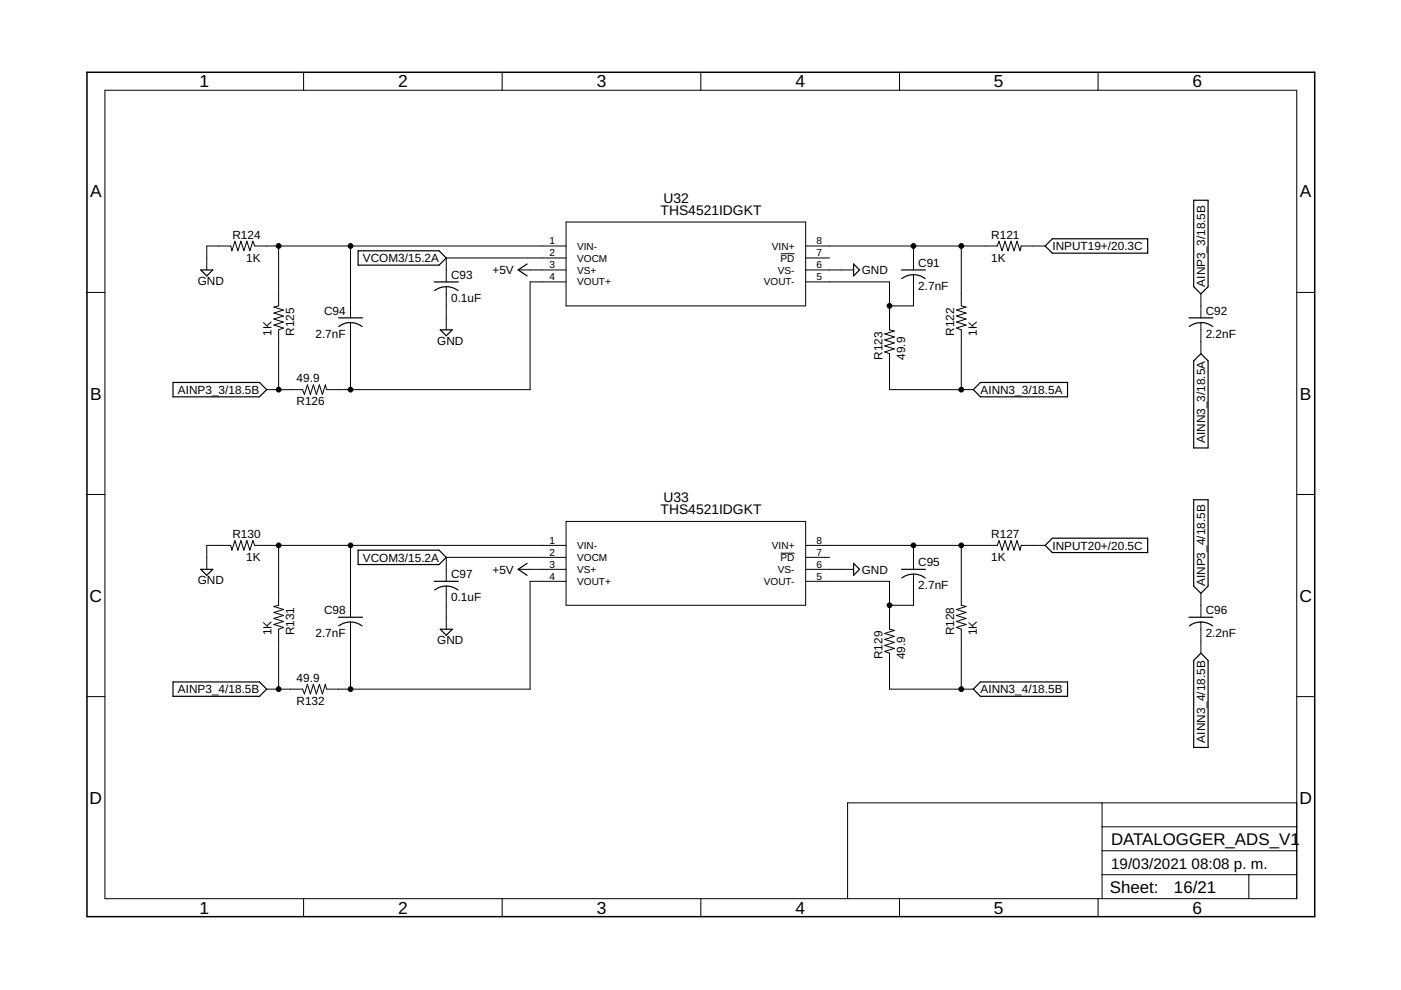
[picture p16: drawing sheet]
<svg xmlns="http://www.w3.org/2000/svg" width="297mm" height="210mm" viewBox="0 0 297 210" stroke-linecap="round" stroke-linejoin="round" font-family="sans-serif">
<defs><g id="words">
<g font-size="3.7">
<text x="42.3" y="18.5">1</text>
<text x="84.4" y="18.5">2</text>
<text x="126.5" y="18.5">3</text>
<text x="168.6" y="18.5">4</text>
<text x="210.7" y="18.5">5</text>
<text x="252.9" y="18.5">6</text>
<text x="19.1" y="41.9">A</text>
<text x="275.6" y="41.9">A</text>
<text x="19.1" y="84.7">B</text>
<text x="275.6" y="84.7">B</text>
<text x="19" y="127.6">C</text>
<text x="275.5" y="127.6">C</text>
<text x="19" y="170.4">D</text>
<text x="275.5" y="170.4">D</text>
<text x="42.3" y="193.7">1</text>
<text x="84.4" y="193.7">2</text>
<text x="126.5" y="193.7">3</text>
<text x="168.6" y="193.7">4</text>
<text x="210.7" y="193.7">5</text>
<text x="252.9" y="193.7">6</text>
</g>
<g font-size="3.6">
<text x="235.6" y="179.1">DATALOGGER_ADS_V1</text>
<text x="235.3" y="189.4">Sheet:</text>
<text x="248.9" y="189.3">16/21</text>
</g>
<g font-size="3.2">
<text x="235.6" y="184.2">19/03/2021</text>
<text x="252.6" y="184.2">08:08 p. m.</text>
</g>
<g font-size="2.9">
<text x="140.1" y="45.6">THS4521IDGKT</text>
<text x="140.7" y="43">U32</text>
<text x="140.7" y="106.5">U33</text>
<text x="140.1" y="109.1">THS4521IDGKT</text>
</g>
<g font-size="2.5">
<text x="49.3" y="50.7">R124</text>
<text x="210.2" y="50.7">R121</text>
<text x="223.1" y="53">INPUT19+/20.3C</text>
<text x="52.2" y="55.4">1K</text>
<text x="76.9" y="55.6">VCOM3/15.2A</text>
<text x="95.6" y="59.1">C93</text>
<text x="104.4" y="58.1">+5V</text>
<text x="182.7" y="58.1">GND</text>
<text x="194.7" y="56.6">C91</text>
<text x="210.2" y="55.4">1K</text>
<text x="41.9" y="60.4">GND</text>
<text x="95.6" y="64">0.1uF</text>
<text x="194.7" y="61.4">2.7nF</text>
<text x="255.5" y="60.8" transform="rotate(-90 255.5 60.8)">AINP3_3/18.5B</text>
<text x="57.5" y="71.2" transform="rotate(-90 57.5 71.2)">1K</text>
<text x="62.3" y="71.2" transform="rotate(-90 62.3 71.2)">R125</text>
<text x="66.9" y="71.6">2.7nF</text>
<text x="68.7" y="66.7">C94</text>
<text x="202.3" y="71.2" transform="rotate(-90 202.3 71.2)">R122</text>
<text x="207.1" y="71.2" transform="rotate(-90 207.1 71.2)">1K</text>
<text x="255.6" y="71.6">2.2nF</text>
<text x="255.6" y="66.7">C92</text>
<text x="92.7" y="73.1">GND</text>
<text x="187.1" y="76.3" transform="rotate(-90 187.1 76.3)">R123</text>
<text x="191.9" y="76.3" transform="rotate(-90 191.9 76.3)">49.9</text>
<text x="37.7" y="83.5">AINP3_3/18.5B</text>
<text x="62.9" y="81.1">49.9</text>
<text x="207.9" y="83.5">AINN3_3/18.5A</text>
<text x="62.9" y="85.9">R126</text>
<text x="255.5" y="93.9" transform="rotate(-90 255.5 93.9)">AINN3_3/18.5A</text>
<text x="49.3" y="114.1">R130</text>
<text x="52.2" y="118.9">1K</text>
<text x="76.9" y="119.1">VCOM3/15.2A</text>
<text x="210.2" y="118.9">1K</text>
<text x="210.2" y="114.1">R127</text>
<text x="223.1" y="116.5">INPUT20+/20.5C</text>
<text x="41.9" y="123.9">GND</text>
<text x="95.6" y="122.6">C97</text>
<text x="104.4" y="121.6">+5V</text>
<text x="182.7" y="121.6">GND</text>
<text x="194.7" y="124.9">2.7nF</text>
<text x="194.7" y="120.1">C95</text>
<text x="255.5" y="124.3" transform="rotate(-90 255.5 124.3)">AINP3_4/18.5B</text>
<text x="68.7" y="130.2">C98</text>
<text x="95.6" y="127.4">0.1uF</text>
<text x="255.6" y="130.2">C96</text>
<text x="57.5" y="134.7" transform="rotate(-90 57.5 134.7)">1K</text>
<text x="62.3" y="134.7" transform="rotate(-90 62.3 134.7)">R131</text>
<text x="66.9" y="135.1">2.7nF</text>
<text x="92.7" y="136.6">GND</text>
<text x="202.3" y="134.7" transform="rotate(-90 202.3 134.7)">R128</text>
<text x="207.1" y="134.7" transform="rotate(-90 207.1 134.7)">1K</text>
<text x="255.6" y="135.1">2.2nF</text>
<text x="187.1" y="139.8" transform="rotate(-90 187.1 139.8)">R129</text>
<text x="191.9" y="139.8" transform="rotate(-90 191.9 139.8)">49.9</text>
<text x="37.7" y="147">AINP3_4/18.5B</text>
<text x="62.9" y="144.6">49.9</text>
<text x="62.9" y="149.4">R132</text>
<text x="207.9" y="147">AINN3_4/18.5B</text>
<text x="255.5" y="157.4" transform="rotate(-90 255.5 157.4)">AINN3_4/18.5B</text>
</g>
<g font-size="2.1">
<text x="116.5" y="51.8">1</text>
<text x="122.4" y="52.9">VIN-</text>
<text x="163.7" y="52.9">VIN+</text>
<text x="173.1" y="51.8">8</text>
<text x="116.5" y="54.3">2</text>
<text x="116.5" y="56.9">3</text>
<text x="116.5" y="59.4">4</text>
<text x="122.4" y="55.4">VOCM</text>
<text x="122.4" y="58">VS+</text>
<text x="164.9" y="58">VS-</text>
<text x="165.5" y="55.5">PD</text>
<text x="173.1" y="59.4">5</text>
<text x="173.1" y="56.9">6</text>
<text x="173.1" y="54.3">7</text>
<text x="122.4" y="60.5">VOUT+</text>
<text x="161.9" y="60.5">VOUT-</text>
<text x="116.5" y="115.3">1</text>
<text x="116.5" y="117.8">2</text>
<text x="122.4" y="116.4">VIN-</text>
<text x="122.4" y="118.9">VOCM</text>
<text x="163.7" y="116.4">VIN+</text>
<text x="165.5" y="118.9">PD</text>
<text x="173.1" y="117.8">7</text>
<text x="173.1" y="115.3">8</text>
<text x="116.5" y="120.4">3</text>
<text x="116.5" y="122.9">4</text>
<text x="122.4" y="121.5">VS+</text>
<text x="122.4" y="124">VOUT+</text>
<text x="161.9" y="124">VOUT-</text>
<text x="164.9" y="121.5">VS-</text>
<text x="173.1" y="122.9">5</text>
<text x="173.1" y="120.4">6</text>
</g>
</g></defs>
<g fill="none" stroke="#000" stroke-width=".21">
<path d="M22.2 19.1h252.7v171.4h-252.7zM64.4 15.3v3.8M106.5 15.3v3.8M148.6 15.3v3.8M190.7 15.3v3.8M232.8 15.3v3.8M59.1 52.2v12.7l-1 .2 2 .6-2 .7 2 .6-2 .6 2 .7-2 .6 2 .7-1 .3v12.7M74.3 52.2v15.2M109.9 57.2h10.1M120 52.2h-66l-.4-1.1-.6 2.1-.7-2.1-.6 2.1-.6-2.1-.7 2.1-.6-2.1-.6 2.1-.3-1h-5.1v5M120 54.7h-25.4v5.1M120 59.8h-7.6v22.8h-43.2l-.2-1-.7 2-.6-2-.6 2-.7-2-.6 2-.6-2-.7 2-.3-1h-7.7"/>
<path d="M120 47.1h50.8v17.8h-50.8zM165.5 53.8h3M170.8 52.2h40.6l.4-1.1 .6 2.1 .7-2.1 .6 2.1 .7-2.1 .6 2.1 .6-2.1 .7 2.1 .2-1h5.1M170.8 59.8h17.8v10.1l1 .3-2 .6 2 .6-2 .7 2 .6-2 .6 2 .7-2 .6 1 .4v7.6h17.8M170.8 54.7h5.1M170.8 57.2h10.2M193.7 52.2v5M193.7 58.3v6.6h-5.1M203.8 52.2v12.7l1 .2-2 .6 2 .7-2 .6 2 .6-2 .7 2 .6-2 .7 1 .3v12.7M18.4 62h3.8M74.3 68.4v14.2M94.6 60.8v9.1"/>
<path d="M254.6 62.3v5.1M254.6 68.4v6.6M274.9 62h3.8M18.4 104.8h3.8M59.1 115.6v12.7l-1 .3 2 .6-2 .7 2 .6-2 .6 2 .7-2 .6 2 .6-1 .4v12.7M74.3 115.6v15.3M120 118.2h-25.4v5.1M120 115.6h-66l-.4-1-.6 2-.7-2-.6 2-.6-2-.7 2-.6-2-.6 2-.3-1h-5.1v5.1M120 110.6h50.8v17.7h-50.8zM165.5 117.3h3M170.8 115.6h40.6l.4-1 .6 2 .7-2 .6 2 .7-2 .6 2 .6-2 .7 2 .2-1h5.1M170.8 118.2h5.1"/>
<path d="M193.7 115.6v5.1M203.8 115.6v12.7l1 .3-2 .6 2 .7-2 .6 2 .6-2 .7 2 .6-2 .6 1 .4v12.7M274.9 104.8h3.8M74.3 131.9v14.2M94.6 124.3v9.1M109.9 120.7h10.1M120 123.3h-7.6v22.8h-43.2l-.2-1-.7 2-.6-2-.6 2-.7-2-.6 2-.6-2-.7 2-.3-1h-7.7M170.8 123.3h17.8v10.1l1 .3-2 .6 2 .6-2 .7 2 .6-2 .6 2 .7-2 .6 1 .4v7.6h17.8M170.8 120.7h10.2M193.7 121.7v6.6h-5.1M254.6 125.8v5.1M254.6 131.9v6.6"/>
<path d="M18.4 147.7h3.8M274.9 147.7h3.8M233.7 170.2v20.3M233.7 175.3h41.2M274.9 170.2h-95.2v20.3M64.4 190.5v3.9M106.5 190.5v3.9M148.6 190.5v3.9M190.7 190.5v3.9M232.8 190.5v3.9M233.7 185.5h41.2M233.7 180.4h41.2"/>
<path d="M264.8 185.5v5"/>
</g>
<g fill="none" stroke="#000" stroke-width=".25">
<path d="M42.6 57.2h2.5l-1.3 1.3zM75.9 53.2h17.2l1.5 1.5-1.5 1.5h-17.2zM92.1 59.8h5.1M111.8 56l-1.9 1.2 1.9 1.3M181 56l1.2 1.2-1.2 1.3zM191.1 57.2h5.1M191.2 59.1a4 4 0 0 1 5 0M221.6 52.2l1.5-1.6h20.2v3.1h-20.2zM253.1 42.5h3v18.3l-1.5 1.5-1.5-1.5zM71.8 67.4h5.1M74.3 68.4l-1.1 .1-1.4 .7M74.3 68.4l1.6 .3 .9 .5"/>
<path d="M93.3 69.9h2.6l-1.3 1.3zM94.6 60.8l1.6 .3 .9 .5M94.6 60.8l-1.5 .3-.9 .5M252.1 67.4h5.1M254.6 68.4l1.1 .1 1.4 .7M254.6 68.4l-1.5 .3-.9 .5M254.6 75l1.5 1.5v18.5h-3v-18.5zM36.7 81.1h18.3l1.5 1.5-1.5 1.5h-18.3zM206.4 82.6l1.5-1.5h18.4v3h-18.4zM75.9 116.6h17.2l1.5 1.6-1.5 1.5h-17.2zM111.8 119.4l-1.9 1.3 1.9 1.3M181 119.4l1.2 1.3-1.2 1.3z"/>
<path d="M221.6 115.6l1.5-1.5h20.2v3.1h-20.2zM253.1 106h3v18.3l-1.5 1.5-1.5-1.5zM42.6 120.7h2.5l-1.3 1.3zM71.8 130.9h5.1M71.8 132.7a4 4 0 0 1 5 0M92.1 123.3h5.1M92.2 125.1a4 4 0 0 1 4.9 0M93.3 133.4h2.6l-1.3 1.3zM191.1 120.7h5.1M193.7 121.7l1.5 .3 1 .6M193.7 121.7l-1.6 .3-.9 .6M252.1 130.9h5.1"/>
<path d="M252.2 132.7a4 4 0 0 1 4.9 0M36.7 144.6h18.3l1.5 1.5-1.5 1.5h-18.3zM206.4 146.1l1.5-1.5h18.4v3h-18.4zM253.1 140l1.5-1.5 1.5 1.5v18.5h-3z"/>
</g>
<path d="M18.4 15.3h260.3v179.1h-260.3z" fill="none" stroke="#000" stroke-width=".32"/>
<g fill="#000" stroke="#000" stroke-width=".21">
<circle cx="59.1" cy="52.2" r=".51"/>
<circle cx="74.3" cy="52.2" r=".51"/>
<circle cx="193.7" cy="52.2" r=".51"/>
<circle cx="203.8" cy="52.2" r=".51"/>
<circle cx="188.6" cy="64.9" r=".51"/>
<circle cx="59.1" cy="82.6" r=".51"/>
<circle cx="74.3" cy="82.6" r=".51"/>
<circle cx="203.8" cy="82.6" r=".51"/>
<circle cx="59.1" cy="115.6" r=".51"/>
<circle cx="74.3" cy="115.6" r=".51"/>
<circle cx="193.7" cy="115.6" r=".51"/>
<circle cx="203.8" cy="115.6" r=".51"/>
<circle cx="188.6" cy="128.3" r=".51"/>
<circle cx="59.1" cy="146.1" r=".51"/>
<circle cx="74.3" cy="146.1" r=".51"/>
<circle cx="203.8" cy="146.1" r=".51"/>
</g>
<use href="#words"/>
</svg>
